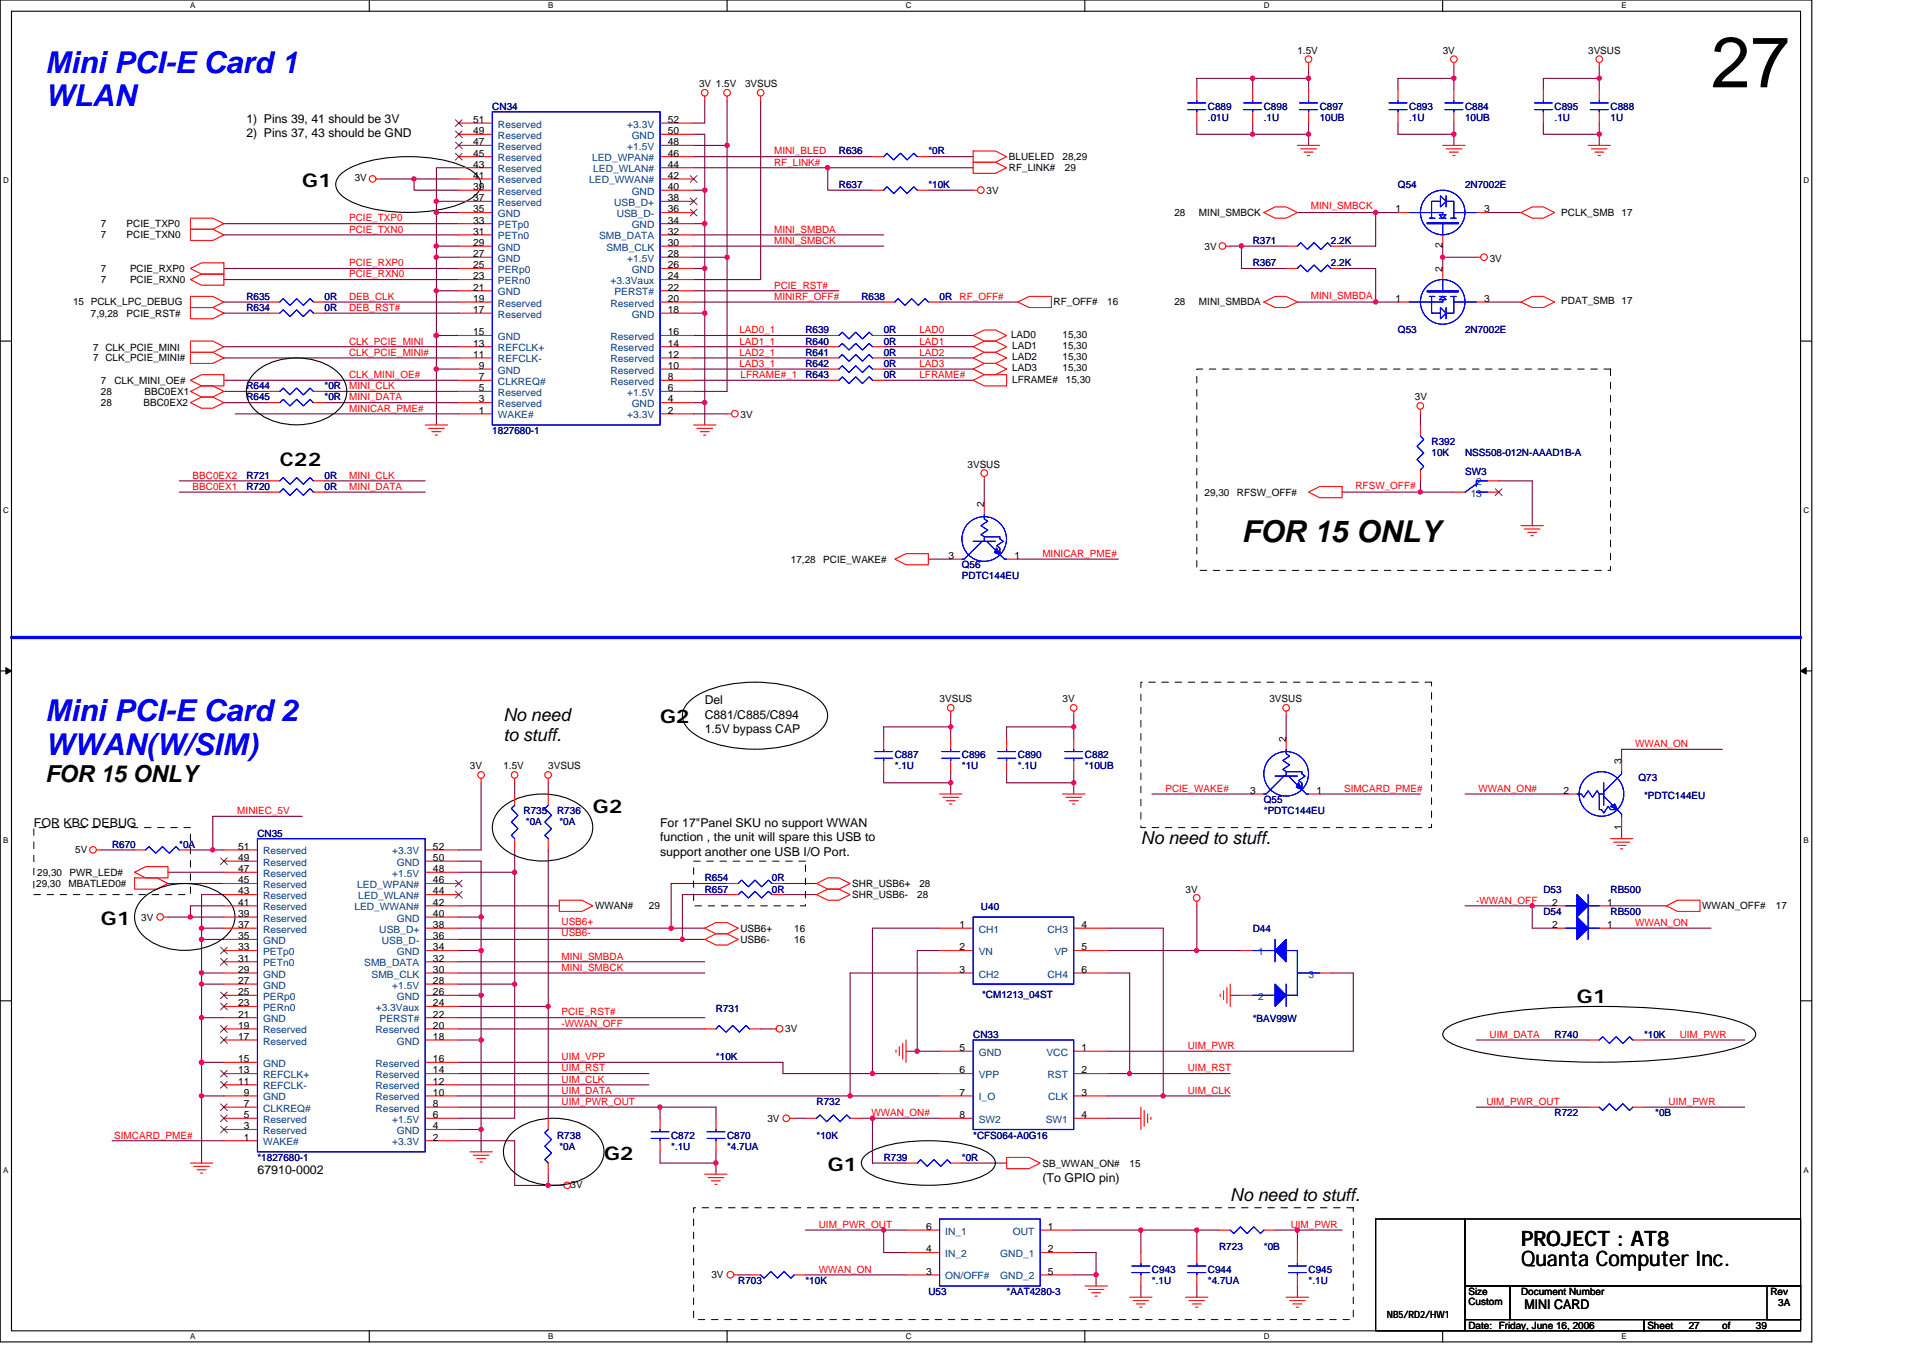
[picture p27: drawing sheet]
<svg xmlns="http://www.w3.org/2000/svg" width="297mm" height="210mm" viewBox="0 0 297 210" stroke-linecap="round" stroke-linejoin="round" font-family="sans-serif">
<defs><g id="words">
<text font-size="11" x="264.3" y="13.5">27</text>
<g font-size="4.7" fill="#00f">
<text x="7" y="11.2">Mini PCI-E Card 1</text>
<text x="7" y="16.4">WLAN</text>
<text x="7" y="111.4">Mini PCI-E Card 2</text>
<text x="7" y="116.6">WWAN(W/SIM)</text>
</g>
<text font-size="4.7" x="191.8" y="83.8">FOR 15 ONLY</text>
<text font-size="3.6" x="7" y="120.8">FOR 15 ONLY</text>
<g font-size="3.3">
<text x="234.9" y="195.5">Quanta Computer Inc.</text>
<text x="234.9" y="192.4">PROJECT : AT8</text>
</g>
<g font-size="2.9">
<text x="46.7" y="28.8">G1</text>
<text x="43.2" y="72">C22</text>
<text x="102" y="111.7">G2</text>
<text x="91.6" y="125.6">G2</text>
<text x="15.6" y="142.8">G1</text>
<text x="243.6" y="154.9">G1</text>
<text x="93.3" y="179.1">G2</text>
<text x="127.9" y="180.8">G1</text>
</g>
<g font-size="2.8">
<text x="77.8" y="111.3">No need</text>
<text x="77.8" y="114.4">to stuff.</text>
<text x="176.2" y="130.3">No need to stuff.</text>
<text x="190" y="185.6">No need to stuff.</text>
</g>
<text font-size="2.1" x="235.5" y="202.2">MINI CARD</text>
<g font-size="1.9">
<text x="38.1" y="19">1) Pins 39, 41 should be 3V</text>
<text x="38.1" y="21.1">2) Pins 37, 43 should be GND</text>
<text x="108.9" y="108.8">Del</text>
<text x="108.9" y="111">C881/C885/C894</text>
<text x="108.9" y="113.2">1.5V bypass CAP</text>
<text x="5.2" y="127.8">FOR KBC DEBUG</text>
<text x="102" y="127.8">For 17&quot;Panel SKU no support WWAN</text>
<text x="102" y="130">function , the unit will spare this USB to</text>
<text x="102" y="132.1">support another one USB I/O Port.</text>
<text x="39.8" y="181.3">67910-0002</text>
<text x="161" y="182.5">(To GPIO pin)</text>
</g>
<g font-size="1.5">
<text x="200.4" y="8.3">1.5V</text>
<text x="222.9" y="8.3">3V</text>
<text x="245.3" y="8.3">3VSUS</text>
<text x="108" y="13.5">3V 1.5V</text>
<text x="115.1" y="13.5">3VSUS</text>
<text x="73.1" y="19">51</text>
<text x="73.1" y="20.7">49</text>
<text x="73.1" y="22.4">47</text>
<text x="103.2" y="19">52</text>
<text x="103.2" y="22.4">48</text>
<text x="103.2" y="20.7">50</text>
<text x="54.8" y="28">3V</text>
<text x="73.1" y="24.2">45</text>
<text x="73.1" y="25.9">43</text>
<text x="73.1" y="27.6">41</text>
<text x="73.1" y="29.4">39</text>
<text x="103.2" y="29.4">40</text>
<text x="103.2" y="24.2">46</text>
<text x="103.2" y="27.6">42</text>
<text x="103.2" y="25.9">44</text>
<text x="152.4" y="29.9">3V</text>
<text x="155.8" y="26.5">RF_LINK#</text>
<text x="155.8" y="24.7">BLUELED</text>
<text x="164.1" y="24.7">28,29</text>
<text x="164.5" y="26.5">29</text>
<text x="15.6" y="35.1">7</text>
<text x="19.6" y="35.1">PCIE_TXP0</text>
<text x="73.1" y="31.1">37</text>
<text x="73.1" y="32.8">35</text>
<text x="73.1" y="34.5">33</text>
<text x="103.2" y="32.8">36</text>
<text x="103.2" y="34.5">34</text>
<text x="103.2" y="31.1">38</text>
<text x="181.4" y="33.4">28</text>
<text x="185.2" y="33.4">MINI_SMBCK</text>
<text x="215.6" y="32.8">1</text>
<text x="229.3" y="32.8">3</text>
<text x="241.2" y="33.4">PCLK_SMB</text>
<text x="250.5" y="33.4">17</text>
<text x="15.6" y="42">7</text>
<text x="15.6" y="36.8">7</text>
<text x="19.6" y="36.8">PCIE_TXN0</text>
<text x="20.1" y="42">PCIE_RXP0</text>
<text x="73.1" y="36.3">31</text>
<text x="73.1" y="38">29</text>
<text x="73.1" y="39.7">27</text>
<text x="73.1" y="41.4">25</text>
<text x="103.2" y="39.7">28</text>
<text x="103.2" y="36.3">32</text>
<text x="103.2" y="41.4">26</text>
<text x="103.2" y="38">30</text>
<text x="186.1" y="38.5">3V</text>
<text x="222.8" y="42" transform="rotate(-90 222.8 42)">2</text>
<text x="222.8" y="38.4" transform="rotate(-90 222.8 38.4)">2</text>
<text x="230.1" y="40.4">3V</text>
<text x="11.3" y="47.2">15 PCLK_LPC_DEBUG</text>
<text x="15.6" y="43.7">7</text>
<text x="20.1" y="43.7">PCIE_RXN0</text>
<text x="73.1" y="43.2">23</text>
<text x="73.1" y="44.9">21</text>
<text x="73.1" y="46.6">19</text>
<text x="103.2" y="44.9">22</text>
<text x="103.2" y="43.2">24</text>
<text x="103.2" y="46.6">20</text>
<text x="162.7" y="47.2">RF_OFF#</text>
<text x="171" y="47.2">16</text>
<text x="181.4" y="47.2">28</text>
<text x="185.2" y="47.2">MINI_SMBDA</text>
<text x="215.6" y="46.6">1</text>
<text x="229.3" y="46.6">3</text>
<text x="241.2" y="47">PDAT_SMB 17</text>
<text x="14" y="48.9">7,9,28</text>
<text x="19.6" y="48.9">PCIE_RST#</text>
<text x="73.1" y="48.3">17</text>
<text x="73.1" y="51.8">15</text>
<text x="73.1" y="53.5">13</text>
<text x="103.2" y="48.3">18</text>
<text x="103.2" y="51.8">16</text>
<text x="103.2" y="53.5">14</text>
<text x="156.2" y="52.2">LAD0</text>
<text x="156.4" y="53.9">LAD1</text>
<text x="164.1" y="52.2">15,30</text>
<text x="164.1" y="53.9">15,30</text>
<text x="14.4" y="55.8">7 CLK_PCIE_MINI#</text>
<text x="14.4" y="54.3">7 CLK_PCIE_MINI</text>
<text x="15.6" y="59.3">7</text>
<text x="17.7" y="59.3">CLK_MINI_OE#</text>
<text x="73.1" y="55.3">11</text>
<text x="74" y="57">9</text>
<text x="74" y="58.7">7</text>
<text x="103.2" y="55.3">12</text>
<text x="103.2" y="57">10</text>
<text x="103.2" y="58.7">8</text>
<text x="156.4" y="55.6">LAD2</text>
<text x="156.4" y="59.1">LFRAME#</text>
<text x="156.4" y="57.4">LAD3</text>
<text x="164.1" y="55.6">15,30</text>
<text x="164.1" y="57.4">15,30</text>
<text x="164.7" y="59.1">15,30</text>
<text x="15.6" y="61">28</text>
<text x="15.6" y="62.7">28</text>
<text x="22.2" y="62.7">BBC0EX2</text>
<text x="22.3" y="61">BBC0EX1</text>
<text x="74" y="60.4">5</text>
<text x="74" y="62.2">3</text>
<text x="74" y="63.9">1</text>
<text x="103.2" y="60.4">6</text>
<text x="103.2" y="63.9">2</text>
<text x="103.2" y="62.2">4</text>
<text x="114.4" y="64.6">3V</text>
<text x="218.5" y="61.8">3V</text>
<text x="149.5" y="72.2">3VSUS</text>
<text x="186.1" y="76.5">29,30</text>
<text x="191.1" y="76.5">RFSW_OFF#</text>
<text x="152" y="78.3" transform="rotate(-90 152 78.3)">2</text>
<text x="122.2" y="86.9">17,28</text>
<text x="127.2" y="86.9">PCIE_WAKE#</text>
<text x="146.5" y="86.3">3</text>
<text x="156.7" y="86.3">1</text>
<text x="145.1" y="108.5">3VSUS</text>
<text x="164.1" y="108.5">3V</text>
<text x="196.1" y="108.5">3VSUS</text>
<text x="72.6" y="118.9">3V</text>
<text x="77.8" y="118.9">1.5V</text>
<text x="84.7" y="118.9">3VSUS</text>
<text x="198.6" y="114.5" transform="rotate(-90 198.6 114.5)">2</text>
<text x="250.5" y="118" transform="rotate(-90 250.5 118)">3</text>
<text x="193.1" y="122.6">3</text>
<text x="203.3" y="122.6">1</text>
<text x="241.5" y="122.6">2</text>
<text x="11.6" y="131.8">5V</text>
<text x="36.8" y="131.3">51</text>
<text x="66.9" y="131.3">52</text>
<text x="250.5" y="128.2" transform="rotate(-90 250.5 128.2)">1</text>
<text x="5.6" y="137">29,30</text>
<text x="5.8" y="135.3">29,30</text>
<text x="10.6" y="137">MBATLED0#</text>
<text x="10.7" y="135.3">PWR_LED#</text>
<text x="36.8" y="133">49</text>
<text x="36.8" y="134.7">47</text>
<text x="36.8" y="136.4">45</text>
<text x="66.9" y="134.7">48</text>
<text x="66.9" y="133">50</text>
<text x="66.9" y="136.4">46</text>
<text x="131.7" y="137">SHR_USB6+</text>
<text x="142" y="137">28</text>
<text x="183.1" y="137.9">3V</text>
<text x="21.8" y="142.2">3V</text>
<text x="36.8" y="138.2">43</text>
<text x="36.8" y="139.9">41</text>
<text x="36.8" y="141.6">39</text>
<text x="36.8" y="143.3">37</text>
<text x="66.9" y="141.6">40</text>
<text x="66.9" y="139.9">42</text>
<text x="66.9" y="143.3">38</text>
<text x="66.9" y="138.2">44</text>
<text x="91.9" y="140.4">WWAN#</text>
<text x="100.2" y="140.4">29</text>
<text x="114.4" y="143.9">USB6+</text>
<text x="122.7" y="143.9">16</text>
<text x="131.7" y="138.7">SHR_USB6-</text>
<text x="141.7" y="138.7">28</text>
<text x="148.2" y="143.3">1</text>
<text x="167.1" y="143.3">4</text>
<text x="239.8" y="143.3">2</text>
<text x="239.8" y="139.9">2</text>
<text x="248.2" y="143.3">1</text>
<text x="248.2" y="139.9">1</text>
<text x="262.9" y="140.4">WWAN_OFF#</text>
<text x="274.3" y="140.4">17</text>
<text x="36.8" y="145.1">35</text>
<text x="36.8" y="146.8">33</text>
<text x="36.8" y="148.5">31</text>
<text x="66.9" y="145.1">36</text>
<text x="66.9" y="146.8">34</text>
<text x="66.9" y="148.5">32</text>
<text x="114.4" y="145.6">USB6-</text>
<text x="122.7" y="145.6">16</text>
<text x="148.2" y="146.8">2</text>
<text x="167.1" y="146.8">5</text>
<text x="36.8" y="150.3">29</text>
<text x="36.8" y="152">27</text>
<text x="36.8" y="153.7">25</text>
<text x="36.8" y="155.4">23</text>
<text x="66.9" y="152">28</text>
<text x="66.9" y="153.7">26</text>
<text x="66.9" y="155.4">24</text>
<text x="66.9" y="150.3">30</text>
<text x="148.2" y="150.3">3</text>
<text x="167.1" y="150.3">6</text>
<text x="36.8" y="157.2">21</text>
<text x="36.8" y="158.9">19</text>
<text x="36.8" y="160.6">17</text>
<text x="66.9" y="157.2">22</text>
<text x="66.9" y="160.6">18</text>
<text x="66.9" y="158.9">20</text>
<text x="121.3" y="159.4">3V</text>
<text x="36.8" y="164.1">15</text>
<text x="36.8" y="165.8">13</text>
<text x="36.8" y="167.5">11</text>
<text x="66.9" y="164.1">16</text>
<text x="66.9" y="165.8">14</text>
<text x="66.9" y="167.5">12</text>
<text x="148.2" y="162.3">5</text>
<text x="148.2" y="165.8">6</text>
<text x="167.1" y="162.3">1</text>
<text x="167.1" y="165.8">2</text>
<text x="37.7" y="169.2">9</text>
<text x="37.7" y="171">7</text>
<text x="37.7" y="172.7">5</text>
<text x="66.9" y="172.7">6</text>
<text x="66.9" y="169.2">10</text>
<text x="66.9" y="171">8</text>
<text x="118.5" y="173.3">3V</text>
<text x="148.2" y="169.2">7</text>
<text x="148.2" y="172.7">8</text>
<text x="167.1" y="172.7">4</text>
<text x="167.1" y="169.2">3</text>
<text x="37.7" y="174.4">3</text>
<text x="37.7" y="176.2">1</text>
<text x="66.9" y="176.2">2</text>
<text x="66.9" y="174.4">4</text>
<text x="88.1" y="183.5">3V</text>
<text x="161" y="180.2">SB_WWAN_ON#</text>
<text x="174.5" y="180.2">15</text>
<text x="143" y="190">6</text>
<text x="161.9" y="190">1</text>
<text x="109.9" y="197.4">3V</text>
<text x="143" y="196.9">3</text>
<text x="143" y="193.4">4</text>
<text x="161.9" y="193.4">2</text>
<text x="161.9" y="196.9">5</text>
<text x="214.2" y="203.6">NB5/RD2/HW1</text>
<text x="226.8" y="200">Size</text>
<text x="226.8" y="201.6">Custom</text>
<text x="234.9" y="200">Document Number</text>
<text x="273.5" y="200">Rev</text>
<text x="274.7" y="201.8">3A</text>
<text x="226.8" y="205.2">Date: Friday, June 16, 2006</text>
<text x="254.5" y="205.2">Sheet</text>
<text x="260.9" y="205.2">27</text>
<text x="266" y="205.2">of</text>
<text x="271.2" y="205.2">39</text>
</g>
<g font-size="1.5" fill="#000080">
<text x="76" y="17">CN34</text>
<text x="186.6" y="17">C889</text>
<text x="195.2" y="17">C898</text>
<text x="203.9" y="17">C897</text>
<text x="217.7" y="17">C893</text>
<text x="226.3" y="17">C884</text>
<text x="240.1" y="17">C895</text>
<text x="248.8" y="17">C888</text>
<text x="129.6" y="23.9">R636</text>
<text x="143.4" y="23.9">*0R</text>
<text x="186.6" y="18.7">.01U</text>
<text x="195.2" y="18.7">.1U</text>
<text x="203.9" y="18.7">10UB</text>
<text x="217.7" y="18.7">.1U</text>
<text x="226.3" y="18.7">10UB</text>
<text x="240.1" y="18.7">.1U</text>
<text x="248.8" y="18.7">1U</text>
<text x="129.6" y="29">R637</text>
<text x="143.4" y="29">*10K</text>
<text x="215.9" y="29">Q54</text>
<text x="226.3" y="29">2N7002E</text>
<text x="193.5" y="37.7">R371</text>
<text x="193.5" y="41.1">R367</text>
<text x="205.6" y="37.7">2.2K</text>
<text x="205.6" y="41.1">2.2K</text>
<text x="38.1" y="46.3">R635</text>
<text x="50.1" y="46.3">0R</text>
<text x="133.1" y="46.3">R638</text>
<text x="145.1" y="46.3">0R</text>
<text x="38.1" y="48">R634</text>
<text x="50.1" y="48">0R</text>
<text x="124.4" y="53.2">R640</text>
<text x="124.4" y="51.5">R639</text>
<text x="136.5" y="53.2">0R</text>
<text x="136.5" y="51.5">0R</text>
<text x="215.9" y="51.5">Q53</text>
<text x="226.3" y="51.5">2N7002E</text>
<text x="124.4" y="54.9">R641</text>
<text x="124.4" y="58.4">R643</text>
<text x="124.4" y="56.7">R642</text>
<text x="136.5" y="54.9">0R</text>
<text x="136.5" y="58.4">0R</text>
<text x="136.5" y="56.7">0R</text>
<text x="38.1" y="61.8">R645</text>
<text x="38.1" y="60.1">R644</text>
<text x="50.1" y="61.8">*0R</text>
<text x="50.1" y="60.1">*0R</text>
<text x="76" y="67">1827680-1</text>
<text x="221.1" y="68.8">R392</text>
<text x="221.1" y="70.5">10K</text>
<text x="226.3" y="70.5">NSS508-012N-AAAD1B-A</text>
<text x="38.1" y="75.7">R720</text>
<text x="38.1" y="74">R721</text>
<text x="50.1" y="75.7">0R</text>
<text x="50.1" y="74">0R</text>
<text x="226.3" y="73.4">SW3</text>
<text x="148.6" y="87.8">Q56</text>
<text x="148.6" y="89.5">PDTC144EU</text>
<text x="138.2" y="117.1">C887</text>
<text x="138.2" y="118.9">*.1U</text>
<text x="148.6" y="117.1">C896</text>
<text x="148.6" y="118.9">*1U</text>
<text x="157.2" y="117.1">C890</text>
<text x="157.2" y="118.9">*.1U</text>
<text x="167.6" y="117.1">C882</text>
<text x="167.6" y="118.9">*10UB</text>
<text x="80.9" y="125.8">R735</text>
<text x="86.1" y="125.8">R736</text>
<text x="195.2" y="124">Q55</text>
<text x="195.2" y="125.8">*PDTC144EU</text>
<text x="253.1" y="120.6">Q73</text>
<text x="254" y="123.3">*PDTC144EU</text>
<text x="17.3" y="130.9">R670</text>
<text x="27.7" y="130.9">*0A</text>
<text x="39.8" y="129.2">CN35</text>
<text x="81.2" y="127.5">*0A</text>
<text x="86.4" y="127.5">*0A</text>
<text x="108.9" y="137.9">R657</text>
<text x="108.9" y="136.1">R654</text>
<text x="119.2" y="137.9">0R</text>
<text x="119.2" y="136.1">0R</text>
<text x="238.4" y="137.9">D53</text>
<text x="248.8" y="137.9">RB500</text>
<text x="151.5" y="140.6">U40</text>
<text x="193.5" y="143.9">D44</text>
<text x="238.4" y="141.3">D54</text>
<text x="248.8" y="141.3">RB500</text>
<text x="151.7" y="154.1">*CM1213_04ST</text>
<text x="110.6" y="156.3">R731</text>
<text x="150.3" y="160.3">CN33</text>
<text x="193.5" y="157.9">*BAV99W</text>
<text x="240.1" y="160.3">R740</text>
<text x="254" y="160.3">*10K</text>
<text x="110.6" y="163.8">*10K</text>
<text x="126.1" y="170.7">R732</text>
<text x="240.1" y="172.4">R722</text>
<text x="255.7" y="172.4">*0B</text>
<text x="39.8" y="179.3">*1827680-1</text>
<text x="86.1" y="175.9">R738</text>
<text x="86.4" y="177.6">*0A</text>
<text x="103.7" y="175.9">C872</text>
<text x="103.7" y="177.6">*.1U</text>
<text x="112.3" y="175.9">C870</text>
<text x="112.3" y="177.6">*4.7UA</text>
<text x="126.1" y="175.9">*10K</text>
<text x="136.5" y="179.3">R739</text>
<text x="148.6" y="179.3">*0R</text>
<text x="150.3" y="175.9">*CFS064-A0G16</text>
<text x="177.9" y="196.6">C943</text>
<text x="186.6" y="196.6">C944</text>
<text x="188.3" y="193.1">R723</text>
<text x="195.2" y="193.1">*0B</text>
<text x="202.1" y="196.6">C945</text>
<text x="114" y="198.3">R703</text>
<text x="124.4" y="198.3">*10K</text>
<text x="143.4" y="200">U53</text>
<text x="155.5" y="200">*AAT4280-3</text>
<text x="177.9" y="198.3">*.1U</text>
<text x="186.6" y="198.3">*4.7UA</text>
<text x="202.1" y="198.3">*.1U</text>
</g>
<g font-size="1.5" fill="#004080">
<text x="76.9" y="19.7">Reserved</text>
<text x="76.9" y="21.4">Reserved</text>
<text x="76.9" y="23.2">Reserved</text>
<text x="96.9" y="19.7">+3.3V</text>
<text x="96.9" y="23.2">+1.5V</text>
<text x="97.6" y="21.4">GND</text>
<text x="76.9" y="24.9">Reserved</text>
<text x="76.9" y="26.6">Reserved</text>
<text x="76.9" y="28.3">Reserved</text>
<text x="91" y="28.3">LED_WWAN#</text>
<text x="91.5" y="24.9">LED_WPAN#</text>
<text x="91.6" y="26.6">LED_WLAN#</text>
<text x="76.9" y="30.1">Reserved</text>
<text x="76.9" y="31.8">Reserved</text>
<text x="76.9" y="33.5">GND</text>
<text x="76.9" y="35.2">PETp0</text>
<text x="94.9" y="31.8">USB_D+</text>
<text x="95.3" y="33.5">USB_D-</text>
<text x="97.6" y="30.1">GND</text>
<text x="97.6" y="35.2">GND</text>
<text x="76.9" y="37">PETn0</text>
<text x="76.9" y="38.7">GND</text>
<text x="76.9" y="40.4">GND</text>
<text x="92.5" y="37">SMB_DATA</text>
<text x="93.7" y="38.7">SMB_CLK</text>
<text x="96.9" y="40.4">+1.5V</text>
<text x="76.9" y="42.2">PERp0</text>
<text x="76.9" y="43.9">PERn0</text>
<text x="76.9" y="45.6">GND</text>
<text x="76.9" y="47.3">Reserved</text>
<text x="94.3" y="47.3">Reserved</text>
<text x="94.3" y="43.9">+3.3Vaux</text>
<text x="94.9" y="45.6">PERST#</text>
<text x="97.6" y="42.2">GND</text>
<text x="76.9" y="49.1">Reserved</text>
<text x="76.9" y="52.5">GND</text>
<text x="94.3" y="52.5">Reserved</text>
<text x="97.6" y="49.1">GND</text>
<text x="76.9" y="54.3">REFCLK+</text>
<text x="76.9" y="56">REFCLK-</text>
<text x="76.9" y="57.7">GND</text>
<text x="76.9" y="59.4">CLKREQ#</text>
<text x="94.3" y="54.3">Reserved</text>
<text x="94.3" y="56">Reserved</text>
<text x="94.3" y="57.7">Reserved</text>
<text x="94.3" y="59.4">Reserved</text>
<text x="76.9" y="61.2">Reserved</text>
<text x="76.9" y="62.9">Reserved</text>
<text x="76.9" y="64.6">WAKE#</text>
<text x="96.9" y="61.2">+1.5V</text>
<text x="96.9" y="64.6">+3.3V</text>
<text x="97.6" y="62.9">GND</text>
<text x="227.2" y="76.7">13</text>
<text x="228" y="75">2</text>
<text x="40.6" y="132">Reserved</text>
<text x="60.6" y="132">+3.3V</text>
<text x="40.6" y="133.7">Reserved</text>
<text x="40.6" y="135.4">Reserved</text>
<text x="40.6" y="137.2">Reserved</text>
<text x="55.2" y="137.2">LED_WPAN#</text>
<text x="60.6" y="135.4">+1.5V</text>
<text x="61.3" y="133.7">GND</text>
<text x="40.6" y="138.9">Reserved</text>
<text x="40.6" y="140.6">Reserved</text>
<text x="40.6" y="142.3">Reserved</text>
<text x="54.7" y="140.6">LED_WWAN#</text>
<text x="55.3" y="138.9">LED_WLAN#</text>
<text x="61.3" y="142.3">GND</text>
<text x="40.6" y="144.1">Reserved</text>
<text x="40.6" y="145.8">GND</text>
<text x="40.6" y="147.5">PETp0</text>
<text x="40.6" y="149.2">PETn0</text>
<text x="56.3" y="149.2">SMB_DATA</text>
<text x="58.6" y="144.1">USB_D+</text>
<text x="59" y="145.8">USB_D-</text>
<text x="61.3" y="147.5">GND</text>
<text x="151.2" y="144.1">CH1</text>
<text x="151.2" y="147.5">VN</text>
<text x="161.8" y="144.1">CH3</text>
<text x="162.9" y="147.5">VP</text>
<text x="194.4" y="147.5">1</text>
<text x="40.6" y="151">GND</text>
<text x="40.6" y="152.7">GND</text>
<text x="40.6" y="154.4">PERp0</text>
<text x="57.4" y="151">SMB_CLK</text>
<text x="60.6" y="152.7">+1.5V</text>
<text x="61.3" y="154.4">GND</text>
<text x="151.2" y="151">CH2</text>
<text x="161.8" y="151">CH4</text>
<text x="194.4" y="154.4">2</text>
<text x="202.1" y="151">3</text>
<text x="40.6" y="156.1">PERn0</text>
<text x="40.6" y="157.9">GND</text>
<text x="40.6" y="159.6">Reserved</text>
<text x="40.6" y="161.3">Reserved</text>
<text x="58" y="159.6">Reserved</text>
<text x="58" y="156.1">+3.3Vaux</text>
<text x="58.6" y="157.9">PERST#</text>
<text x="61.3" y="161.3">GND</text>
<text x="40.6" y="164.8">GND</text>
<text x="40.6" y="166.5">REFCLK+</text>
<text x="58" y="164.8">Reserved</text>
<text x="58" y="166.5">Reserved</text>
<text x="151.2" y="163.1">GND</text>
<text x="151.2" y="166.5">VPP</text>
<text x="161.6" y="163.1">VCC</text>
<text x="161.8" y="166.5">RST</text>
<text x="40.6" y="168.3">REFCLK-</text>
<text x="40.6" y="170">GND</text>
<text x="40.6" y="171.7">CLKREQ#</text>
<text x="40.6" y="173.4">Reserved</text>
<text x="58" y="168.3">Reserved</text>
<text x="58" y="170">Reserved</text>
<text x="58" y="171.7">Reserved</text>
<text x="60.6" y="173.4">+1.5V</text>
<text x="151.2" y="170">I_O</text>
<text x="151.2" y="173.4">SW2</text>
<text x="161.5" y="173.4">SW1</text>
<text x="161.9" y="170">CLK</text>
<text x="40.6" y="175.2">Reserved</text>
<text x="40.6" y="176.9">WAKE#</text>
<text x="60.6" y="176.9">+3.3V</text>
<text x="61.3" y="175.2">GND</text>
<text x="146" y="190.7">IN_1</text>
<text x="156.5" y="190.7">OUT</text>
<text x="146" y="197.6">ON/OFF#</text>
<text x="146" y="194.2">IN_2</text>
<text x="154.5" y="194.2">GND_1</text>
<text x="154.5" y="197.6">GND_2</text>
</g>
<g font-size="1.5" fill="#f00">
<text x="119.6" y="23.9">MINI_BLED</text>
<text x="119.6" y="25.6">RF_LINK#</text>
<text x="53.9" y="35.9">PCIE_TXN0</text>
<text x="53.9" y="34.2">PCIE_TXP0</text>
<text x="119.6" y="35.9">MINI_SMBDA</text>
<text x="202.5" y="32.3">MINI_SMBCK</text>
<text x="53.9" y="41.1">PCIE_RXP0</text>
<text x="119.6" y="37.7">MINI_SMBCK</text>
<text x="53.9" y="42.8">PCIE_RXN0</text>
<text x="53.9" y="46.3">DEB_CLK</text>
<text x="119.6" y="46.3">MINIRF_OFF#</text>
<text x="119.6" y="44.6">PCIE_RST#</text>
<text x="148.2" y="46.3">RF_OFF#</text>
<text x="202.5" y="46.1">MINI_SMBDA</text>
<text x="53.9" y="53.2">CLK_PCIE_MINI</text>
<text x="53.9" y="48">DEB_RST#</text>
<text x="114.2" y="51.5">LAD0_1</text>
<text x="114.2" y="53.2">LAD1_1</text>
<text x="142" y="53.2">LAD1</text>
<text x="142" y="51.5">LAD0</text>
<text x="53.9" y="54.9">CLK_PCIE_MINI#</text>
<text x="53.9" y="58.4">CLK_MINI_OE#</text>
<text x="114.2" y="56.7">LAD3_1</text>
<text x="114.2" y="54.9">LAD2_1</text>
<text x="114.4" y="58.4">LFRAME#_1</text>
<text x="142" y="54.9">LAD2</text>
<text x="142" y="58.4">LFRAME#</text>
<text x="142" y="56.7">LAD3</text>
<text x="53.9" y="61.8">MINI_DATA</text>
<text x="53.9" y="60.1">MINI_CLK</text>
<text x="53.9" y="63.6">MINICAR_PME#</text>
<text x="29.8" y="73.9">BBC0EX2</text>
<text x="29.8" y="75.7">BBC0EX1</text>
<text x="53.9" y="73.9">MINI_CLK</text>
<text x="53.9" y="75.7">MINI_DATA</text>
<text x="209.4" y="75.5">RFSW_OFF#</text>
<text x="161" y="86">MINICAR_PME#</text>
<text x="252.6" y="115.4">WWAN_ON</text>
<text x="36.7" y="125.8">MINIEC_5V</text>
<text x="180" y="122.3">PCIE_WAKE#</text>
<text x="207.6" y="122.3">SIMCARD_PME#</text>
<text x="228.4" y="122.3">WWAN_ON#</text>
<text x="86.7" y="142.9">USB6+</text>
<text x="228" y="139.6">-WWAN_OFF</text>
<text x="252.6" y="143">WWAN_ON</text>
<text x="86.7" y="149.9">MINI_SMBCK</text>
<text x="86.7" y="148.2">MINI_SMBDA</text>
<text x="86.7" y="144.6">USB6-</text>
<text x="86.7" y="158.6">-WWAN_OFF</text>
<text x="86.7" y="156.8">PCIE_RST#</text>
<text x="230.1" y="160.3">UIM_DATA</text>
<text x="259.5" y="160.3">UIM_PWR</text>
<text x="86.7" y="167.2">UIM_CLK</text>
<text x="86.7" y="165.5">UIM_RST</text>
<text x="86.7" y="163.7">UIM_VPP</text>
<text x="183.5" y="165.5">UIM_RST</text>
<text x="183.5" y="162">UIM_PWR</text>
<text x="86.7" y="168.9">UIM_DATA</text>
<text x="86.7" y="170.7">UIM_PWR_OUT</text>
<text x="134.6" y="172.4">WWAN_ON#</text>
<text x="183.5" y="168.9">UIM_CLK</text>
<text x="229.6" y="170.7">UIM_PWR_OUT</text>
<text x="257.7" y="170.7">UIM_PWR</text>
<text x="17.6" y="175.9">SIMCARD_PME#</text>
<text x="126.5" y="189.7">UIM_PWR_OUT</text>
<text x="199.4" y="189.7">UIM_PWR</text>
<text x="126.5" y="196.6">WWAN_ON</text>
</g>
<g font-size="1.2">
<text x="29.4" y="1.3">A</text>
<text x="84.7" y="1.3">B</text>
<text x="139.9" y="1.3">C</text>
<text x="195.2" y="1.3">D</text>
<text x="250.5" y="1.3">E</text>
<text x=".5" y="28.3">D</text>
<text x="278.6" y="28.3">D</text>
<text x=".5" y="79.2">C</text>
<text x="278.6" y="79.2">C</text>
<text x=".5" y="130.2">B</text>
<text x="278.6" y="130.2">B</text>
<text x=".5" y="181.1">A</text>
<text x="278.6" y="181.1">A</text>
<text x="29.4" y="206.8">A</text>
<text x="84.7" y="206.8">B</text>
<text x="139.9" y="206.8">C</text>
<text x="195.2" y="206.8">D</text>
<text x="250.5" y="206.8">E</text>
</g>
</g></defs>
<path d="M0 0h279.9v207.3h-279.9zM1.8 1.7h276.3v203.8h-276.3z" fill="none" stroke="#000" stroke-width=".17"/>
<g fill="#fff">
<path d="M29.4 .2h.8v1.4h-.8z"/>
<path d="M29.4 205.7h.8v1.4h-.8z"/>
</g>
<path d="M57 0v1.7M57 205.5v1.8" fill="none" stroke="#000" stroke-width=".17"/>
<g fill="#fff">
<path d="M84.7 .2h.7v1.4h-.7z"/>
<path d="M84.7 205.7h.7v1.4h-.7z"/>
</g>
<path d="M112.3 0v1.7M112.3 205.5v1.8" fill="none" stroke="#000" stroke-width=".17"/>
<g fill="#fff">
<path d="M139.9 .2h.9v1.4h-.9z"/>
<path d="M139.9 205.7h.9v1.4h-.9z"/>
</g>
<path d="M167.6 0v1.7M167.6 205.5v1.8" fill="none" stroke="#000" stroke-width=".17"/>
<g fill="#fff">
<path d="M195.2 .2h.8v1.4h-.8z"/>
<path d="M195.2 205.7h.8v1.4h-.8z"/>
</g>
<path d="M222.8 0v1.7M222.8 205.5v1.8" fill="none" stroke="#000" stroke-width=".17"/>
<g fill="#fff">
<path d="M250.5 .2h.7v1.4h-.7z"/>
<path d="M250.5 205.7h.7v1.4h-.7z"/>
<path d="M.5 27.2h.8v1.4h-.8z"/>
<path d="M278.6 27.2h.8v1.4h-.8z"/>
<path d="M.5 78.1h.8v1.4h-.8z"/>
<path d="M278.6 78.1h.8v1.4h-.8z"/>
</g>
<path d="M0 52.7h1.8M278.1 52.7h1.8" fill="none" stroke="#000" stroke-width=".17"/>
<g fill="#fff">
<path d="M.5 129.1h.8v1.4h-.8z"/>
<path d="M278.6 129.1h.8v1.4h-.8z"/>
</g>
<path d="M0 103.6h1.8M278.1 103.6h1.8" fill="none" stroke="#000" stroke-width=".17"/>
<path d="M.9 103.1l.9 .5-.9 .5zM278.1 103.6l.9-.5v1z" fill="#000" stroke="#000" stroke-width=".15"/>
<g fill="#fff">
<path d="M.5 180h.8v1.4h-.8z"/>
<path d="M278.6 180h.8v1.4h-.8z"/>
</g>
<g fill="none" stroke="#000" stroke-width=".17">
<path d="M52.7 26.8a12.2 12.2 0 0 1 6-2.3 24.3 24.3 0 0 1 13.2 1.4 3.6 3.6 0 0 1 2.4 2.6 2.8 2.8 0 0 1-1.5 2.2 19 19 0 0 1-9.7 2.1 19 19 0 0 1-9.7-2.1 2.53 2.53 0 0 1-1.4-2.8l.3-.6zM39.3 57.6a10.2 10.2 0 0 1 10.7-1.5 5.2 5.2 0 0 1 3.6 4.4 4.7 4.7 0 0 1-2.7 3.8 10.6 10.6 0 0 1-10.9-.5 3.9 3.9 0 0 1-.7-6.2zM106.3 108.5a11.2 11.2 0 0 1 6-2.7 21.9 21.9 0 0 1 12.3 1.1 5.7 5.7 0 0 1 3.1 2.9 3 3 0 0 1-1.4 3.3 16.5 16.5 0 0 1-9.7 2.6 16.5 16.5 0 0 1-9.7-2.6 2.93 2.93 0 0 1-.6-4.6zM22 138.8a10.2 10.2 0 0 1 10.8-1.5 5.2 5.2 0 0 1 3.5 4.3 4.7 4.7 0 0 1-2.7 3.9 10.6 10.6 0 0 1-10.9-.5 3.9 3.9 0 0 1-.7-6.2zM77.3 125a10.2 10.2 0 0 1 10.7-1.5 5.2 5.2 0 0 1 3.6 4.3 4.7 4.7 0 0 1-2.7 3.9 10.6 10.6 0 0 1-11-.5 3.9 3.9 0 0 1-.6-6.2zM0 154.6h1.8M223.4 158.9a15.9 15.9 0 0 1 6.5-2.2 116.6 116.6 0 0 1 34.2 0 15.9 15.9 0 0 1 6.6 2.2 1.01 1.01 0 0 1 0 1.7 16 16 0 0 1-6.6 2.2 115.6 115.6 0 0 1-34.2 0 15.9 15.9 0 0 1-6.5-2.2 1.01 1.01 0 0 1 0-1.7zM278.1 154.6h1.8M79 175.1a10.3 10.3 0 0 1 10.8-1.5 5.2 5.2 0 0 1 3.5 4.3 4.7 4.7 0 0 1-2.7 3.9 10.7 10.7 0 0 1-10.9-.5 3.9 3.9 0 0 1-.7-6.2zM133.5 178.6a10.1 10.1 0 0 1 5.5-2.1 27.2 27.2 0 0 1 12.2 .9 4.2 4.2 0 0 1 2.4 1.7 1.6 1.6 0 0 1-.8 2 14.3 14.3 0 0 1-6.4 1.8 25.7 25.7 0 0 1-10.8-1 4.2 4.2 0 0 1-2.4-1.8l-.1-.5 .1-.5zM212.5 188.3h13.8v17.2h-13.8zM226.3 198.6h6.9v5.2h-6.9z"/>
<path d="M226.3 188.3h51.8v10.3h-51.8zM233.2 198.6h44.9v5.2h-44.9zM272.9 198.6h5.2v5.2h-5.2zM226.3 203.8h27.7v1.7h-27.7zM254 203.8h24.1v1.7h-24.1z"/>
</g>
<g fill="none" stroke="#800040" stroke-width=".17">
<path d="M108.9 15.6v3.4h-1.8M112.3 15.6v44.9h-5.2M117.5 15.6v27.6h-10.4M184.9 19v1.7h17.2M193.5 12.1v1.7M193.5 19v1.7M202.1 12.1h-17.2v1.7M202.1 10.4v3.4M202.1 19v3.5M215.9 19v1.7h8.7M224.6 12.1h-8.7v1.7M224.6 10.4v3.4"/>
<path d="M224.6 19v3.5M238.4 19v1.7h8.6M247 12.1h-8.6v1.7M247 10.4v3.4M247 19v3.5M34.6 36.3h36.3M34.6 34.5h36.3M58.8 27.6h5.2M67.4 38h3.5M67.4 39.7h3.5M67.4 32.8h3.5M67.4 32.8v32.8"/>
<path d="M70.9 31.1h-3.5v1.7M70.9 25.9h-3.5v5.2M70.9 27.6h-6.9v1.8h6.9M107.1 38h29.4M107.1 36.3h29.4M107.1 34.5h1.8M107.1 25.9h43.2M107.1 39.7h5.2M107.1 29.4h1.8M107.1 22.5h5.2M107.1 24.2h27.7M107.1 20.7h1.8v44.9"/>
<path d="M127.9 25.9v3.5h6.9M143.4 29.4h6.9M143.4 24.2h6.9M190 38h8.7M191.8 38v3.5h6.9M200.4 32.8h15.5M212.5 32.8v5.2h-5.2M222.9 39.7h5.1M222.9 38v3.5M229.8 32.8h5.1M34.6 46.7h6.9M34.6 43.2h36.3"/>
<path d="M34.6 53.6h36.3M34.6 55.3h36.3M34.6 58.7h36.3M34.6 41.5h36.3M34.6 48.4h6.9M50.1 46.7h20.8M50.1 48.4h20.8M67.4 44.9h3.5M67.4 51.8h3.5M67.4 57h3.5M107.1 46.7h29.4M107.1 44.9h22.5"/>
<path d="M107.1 53.6h20.8M107.1 55.3h20.8M107.1 58.7h20.8M107.1 41.5h1.8M107.1 51.8h20.8M107.1 48.4h1.8M107.1 57h20.8M136.5 53.6h13.8M136.5 55.3h13.8M136.5 58.7h13.8M136.5 51.8h13.8M136.5 57h13.8"/>
<path d="M145.1 46.7h12.1M200.4 46.7h12.1M207.3 41.5h5.2v5.2h3.4M229.8 46.7h5.1M27.7 76h13.8M27.7 74.3h13.8M34.6 62.2h6.9M34.6 60.5h6.9M36.3 63.9h34.6M50.1 62.2h20.8M50.1 60.5h20.8M50.1 76h15.6"/>
<path d="M50.1 74.3h15.6M107.1 62.2h1.8M107.1 63.9h5.2M152 74.3v3.4M207.3 76h12.1M219.4 74.3v1.7h5.2M219.4 63.9v1.7M231.5 74.3h5.2v6.9M143.4 86.4h3.5M157.2 86.4h15.6M136.5 114v-1.7h10.4v1.7M136.5 119.2v1.7h10.4"/>
<path d="M146.9 110.6v1.7M146.9 119.2v3.4M155.5 119.2v1.7h10.4M165.9 112.3h-10.4v1.7M165.9 110.6v3.4M165.9 119.2v3.4M198.7 110.6v3.4M266 115.7h-15.5v1.8M15.6 131.3h5.2M25.9 134.7h8.7M25.9 136.5h8.7M29.4 131.3h3.5"/>
<path d="M34.6 139.9h-5.2v1.7M34.6 138.2h-3.5v41.4M46.7 126.1h-13.8v5.2h1.7M70.9 134.7h8.6M70.9 139.9h15.5M70.9 133h3.4v44.9M74.3 120.9v10.4h-3.4M79.5 120.9v1.7M79.5 131.3v41.4h-8.6M84.7 120.9v1.7M84.7 131.3v41.4M112.3 138.2h-6.9v6.9h3.5"/>
<path d="M112.3 136.5h-8.6v6.9h5.2M120.9 136.5h5.2M120.9 138.2h5.2M177.9 122.6h15.6M184.9 139.9v6.9M203.9 122.6h15.5M226.3 122.6h15.5M226.3 139.9h13.8M236.7 139.9v3.5h3.4M248.8 139.9h8.6M250.5 127.8v1.7M25.9 141.6h8.7"/>
<path d="M31.1 152h3.5M31.1 157.2h3.5M31.1 150.3h3.5M31.1 143.4h3.5M31.1 145.1h3.5M70.9 152h8.6M70.9 153.7h3.4M70.9 158.9h38M70.9 157.2h38M70.9 150.3h38M70.9 148.5h38M70.9 155.4h13.8"/>
<path d="M70.9 143.4h32.8M70.9 145.1h34.5M70.9 146.8h3.4M70.9 141.6h3.4M117.5 158.9h1.7M145.1 150.3h-13.8v19M145.1 143.4h-10.3v22.4M145.1 146.8h-3.4v15.6M171 150.3h3.5v15.5M171 143.4h8.7v25.9M171 146.8h20.8M190 153.7h1.8"/>
<path d="M205.6 150.3h3.4v12.1h-38M248.8 143.4h15.5M17.3 176.2h17.3M31.1 169.3h3.5M31.1 164.1h3.5M70.9 176.2h8.6v6.9h6.9M70.9 167.6h29.3M70.9 165.8h29.3M70.9 164.1h50v1.7h24.2M70.9 169.3h74.2M70.9 171h39.7v1.7M70.9 160.6h3.4"/>
<path d="M70.9 174.5h3.4M102 177.9v1.7h8.6M102 171v1.7M110.6 177.9v3.5M122.7 172.7h1.7M133.1 172.7h12M134.8 172.7v6.9h5.2M140 162.4h5.1M148.6 179.6h6.9M171 172.7h5.2M171 165.8h19M171 169.3h19"/>
<path d="M228 171h17.3M228 160.6h17.3M254 171h15.5M254 160.6h15.5M84.7 181.4v1.7M114 196.9h1.8M124.4 190h15.6M124.4 196.9h15.6M136.5 190v3.5h3.5M165.9 193.5h3.4v5.1M165.9 190h22.4M165.9 196.9h3.4"/>
<path d="M176.2 190v3.5M176.2 198.6v1.8M184.9 190v3.5M184.9 198.6v1.8M197 190h10.3M200.4 190v3.5M200.4 198.6v1.8"/>
</g>
<g fill="#f0f" stroke="#f0f" stroke-width=".17">
<circle cx="127.8" cy="25.9" r=".34"/>
<circle cx="224.6" cy="12.1" r=".34"/>
<circle cx="112.3" cy="22.5" r=".34"/>
<circle cx="112.3" cy="39.7" r=".34"/>
<circle cx="193.5" cy="12.1" r=".34"/>
<circle cx="202.1" cy="12.1" r=".34"/>
<circle cx="165.8" cy="112.3" r=".34"/>
<circle cx="79.5" cy="134.7" r=".34"/>
<circle cx="79.5" cy="152" r=".34"/>
<circle cx="146.9" cy="112.3" r=".34"/>
<circle cx="247" cy="12.1" r=".34"/>
<circle cx="84.7" cy="155.4" r=".34"/>
<circle cx="219.4" cy="76" r=".34"/>
<circle cx="32.9" cy="131.3" r=".33"/>
<circle cx="212.5" cy="32.8" r=".34"/>
<circle cx="212.5" cy="46.6" r=".34"/>
<circle cx="103.7" cy="143.4" r=".34"/>
<circle cx="105.4" cy="145.1" r=".34"/>
<circle cx="174.5" cy="165.8" r=".33"/>
<circle cx="131.3" cy="169.3" r=".34"/>
<circle cx="74.3" cy="174.4" r=".33"/>
<circle cx="141.7" cy="162.3" r=".34"/>
<circle cx="134.8" cy="165.8" r=".33"/>
<circle cx="108.9" cy="62.2" r=".33"/>
<circle cx="179.7" cy="169.3" r=".34"/>
<circle cx="136.5" cy="190" r=".34"/>
<circle cx="176.2" cy="190" r=".34"/>
<circle cx="236.7" cy="139.9" r=".33"/>
<circle cx="184.8" cy="146.8" r=".34"/>
<circle cx="222.8" cy="39.7" r=".34"/>
<circle cx="191.7" cy="38" r=".34"/>
<circle cx="134.8" cy="172.7" r=".34"/>
<circle cx="29.4" cy="141.6" r=".34"/>
<circle cx="84.7" cy="183.1" r=".33"/>
<circle cx="184.8" cy="190" r=".34"/>
<circle cx="165.8" cy="120.9" r=".34"/>
<circle cx="31.1" cy="164.1" r=".34"/>
<circle cx="31.1" cy="169.3" r=".34"/>
<circle cx="110.6" cy="179.6" r=".34"/>
<circle cx="67.4" cy="44.9" r=".33"/>
<circle cx="67.4" cy="38" r=".34"/>
<circle cx="67.4" cy="51.8" r=".34"/>
<circle cx="74.3" cy="153.7" r=".34"/>
<circle cx="224.6" cy="20.7" r=".34"/>
<circle cx="108.9" cy="48.4" r=".34"/>
<circle cx="247" cy="20.7" r=".34"/>
<circle cx="200.4" cy="190" r=".34"/>
<circle cx="31.1" cy="157.2" r=".33"/>
<circle cx="31.1" cy="143.4" r=".34"/>
<circle cx="67.4" cy="57" r=".34"/>
<circle cx="169.3" cy="196.9" r=".34"/>
<circle cx="108.9" cy="34.5" r=".34"/>
<circle cx="108.9" cy="29.4" r=".34"/>
<circle cx="146.9" cy="120.9" r=".34"/>
<circle cx="74.3" cy="146.8" r=".34"/>
<circle cx="31.1" cy="152" r=".34"/>
<circle cx="193.5" cy="20.7" r=".34"/>
<circle cx="101.9" cy="171" r=".34"/>
<circle cx="108.9" cy="41.4" r=".34"/>
<circle cx="31.1" cy="145.1" r=".34"/>
<circle cx="31.1" cy="150.3" r=".34"/>
<circle cx="74.3" cy="141.6" r=".34"/>
<circle cx="202.1" cy="20.7" r=".34"/>
<circle cx="67.4" cy="39.7" r=".34"/>
<circle cx="74.3" cy="160.6" r=".34"/>
<circle cx="67.4" cy="32.8" r=".34"/>
<circle cx="67.4" cy="31.1" r=".34"/>
<circle cx="63.9" cy="27.6" r=".33"/>
</g>
<g fill="none" stroke="#f00" stroke-width=".17">
<path d="M70.9 19h5.1M102 19h5.1M108.9 14.9v.7M112.3 14.9v.7M117.5 14.9v.7M184.9 13.8v1.8M184.9 17.3v1.7M193.5 13.8v1.8M193.5 17.3v1.7M202.1 9.7v.7M202.1 13.8v1.8M202.1 17.3v1.7"/>
<path d="M215.9 13.8v1.8M215.9 17.3v1.7M224.6 9.7v.7M224.6 13.8v1.8M224.6 17.3v1.7M238.4 13.8v1.8M238.4 17.3v1.7M247 9.7v.7M247 13.8v1.8M247 17.3v1.7M29.4 33.7h3.5l1.7 .8-1.7 .9h-3.5zM29.4 35.4h3.5l1.7 .9-1.7 .8h-3.5z"/>
<path d="M58.1 27.6h.7M70.9 38h5.1M70.9 29.4h5.1M70.9 24.2h5.1M70.9 32.8h5.1M70.9 20.7h5.1M70.9 22.5h5.1M70.9 25.9h5.1M70.9 27.6h5.1M70.9 31.1h5.1M70.9 34.5h5.1M70.9 36.3h5.1"/>
<path d="M70.9 39.7h5.1M102 38h5.1M102 29.4h5.1M102 24.2h5.1M102 32.8h5.1M102 20.7h5.1M102 22.5h5.1M102 25.9h5.1M102 27.6h5.1M102 31.1h5.1M102 34.5h5.1M102 36.3h5.1"/>
<path d="M102 39.7h5.1M134.8 29.4h1.7M134.8 24.2h1.7M141.7 29.4h1.7M141.7 24.2h1.7M150.3 25.1h3.5l1.7 .8-1.7 .9h-3.5zM150.3 23.3h3.5l1.7 .9-1.7 .9h-3.5zM150.3 29.4h.7M189.4 38h.6M195.2 32.8l1.8-.8h1.7l1.7 .8-1.7 .9h-1.7zM198.7 38h1.7M200.4 22.5h3.5"/>
<path d="M200.9 23h2.4M201.4 23.5h1.4M201.9 24h.4M205.6 38h1.7M215.9 32.8h1.8M222.9 22.5h3.4M222.9 36.3v1.7M223.4 23h2.4M223.9 23.5h1.4M224.4 24h.4M228 39.7h.7M228 32.8h1.8"/>
<path d="M234.9 32.8l1.8-.8h1.7l1.7 .8-1.7 .9h-1.7zM245.3 22.5h3.5M245.8 23h2.4M246.4 23.5h1.3M246.9 24h.3M29.4 43.2l1.7-.9h3.5v1.7h-3.5zM29.4 41.5l1.7-.9h3.5v1.7h-3.5zM29.4 54.4h3.5l1.7 .9-1.7 .8h-3.5zM29.4 52.7h3.5l1.7 .9-1.7 .8h-3.5zM29.4 45.8h3.5l1.7 .9-1.7 .8h-3.5zM29.4 47.5h3.5l1.7 .9-1.7 .8h-3.5zM29.4 58.7l1.7-.8h3.5v1.7h-3.5z"/>
<path d="M41.5 46.7h1.7M41.5 48.4h1.7M48.4 46.7h1.7M48.4 48.4h1.7M70.9 55.3h5.1M70.9 53.6h5.1M70.9 46.7h5.1M70.9 51.8h5.1M70.9 48.4h5.1M70.9 58.7h5.1M70.9 41.5h5.1M70.9 57h5.1"/>
<path d="M70.9 43.2h5.1M70.9 44.9h5.1M102 55.3h5.1M102 53.6h5.1M102 46.7h5.1M102 51.8h5.1M102 48.4h5.1M102 58.7h5.1M102 41.5h5.1M102 57h5.1M102 43.2h5.1M102 44.9h5.1"/>
<path d="M127.9 55.3h1.7M127.9 53.6h1.7M127.9 51.8h1.7M127.9 58.7h1.7M127.9 57h1.7M134.8 55.3h1.7M134.8 53.6h1.7M134.8 51.8h1.7M134.8 58.7h1.7M134.8 57h1.7M136.5 46.7h1.7M143.4 46.7h1.7"/>
<path d="M150.3 51.8l1.7-.8h1.8l1.7 .8-1.7 .9h-1.8zM150.3 53.6l1.7-.9h1.8l1.7 .9-1.7 .8h-1.8zM150.3 55.3l1.7-.9h1.8l1.7 .9-1.7 .8h-1.8zM150.3 58.7l1.7-.8h3.5v1.7h-3.5zM150.3 57l1.7-.9h1.8l1.7 .9-1.7 .9h-1.8zM157.2 46.7l1.8-.9h3.4v1.7h-3.4zM195.2 46.7l1.8-.9h1.7l1.7 .9-1.7 .8h-1.7zM198.7 41.5h1.7M205.6 41.5h1.7M215.9 46.7h1.8M222.9 41.5v1.7M228 46.7h1.8"/>
<path d="M234.9 46.7l1.8-.9h1.7l1.7 .9-1.7 .8h-1.7zM29.4 62.2l1.7-.9h1.8l1.7 .9-1.7 .9h-1.8zM29.4 60.5l1.7-.9h1.8l1.7 .9-1.7 .8h-1.8zM41.5 76h1.7M41.5 74.3h1.7M41.5 62.2h1.7M41.5 60.5h1.7M48.4 76h1.7M48.4 74.3h1.7M48.4 62.2h1.7M48.4 60.5h1.7M65.7 65.6h3.4"/>
<path d="M66.2 66.2h2.4M66.7 66.7h1.4M67.2 67.2h.4M70.9 62.2h5.1M70.9 60.5h5.1M70.9 63.9h5.1M102 62.2h5.1M102 60.5h5.1M102 63.9h5.1M107.1 65.6h3.5M107.7 66.2h2.4M108.2 66.7h1.4"/>
<path d="M108.7 67.2h.3M112.3 63.9h.7M152 73.6v.7M152 77.7v1.8M202.1 76l1.8-.9h3.4v1.8h-3.4zM219.4 63.2v.7M219.4 65.6v1.8M219.4 72.6v1.7M224.6 76h1.7M229.8 76h1.7M229.8 74.3h1.7M138.2 86.4l1.8-.9h3.4v1.7h-3.4z"/>
<path d="M146.9 86.4h1.7M155.5 86.4h1.7M234.9 81.2h3.5M235.5 81.7h2.4M236 82.2h1.4M236.5 82.7h.4M136.5 114v1.7M136.5 117.5v1.7M146.9 109.9v.7M146.9 114v1.7M146.9 117.5v1.7M155.5 114v1.7"/>
<path d="M155.5 117.5v1.7M165.9 109.9v.7M165.9 114v1.7M165.9 117.5v1.7M198.7 109.9v.7M198.7 114v1.7M250.5 117.5v1.7M14.9 131.3h.7M20.8 135.6h3.4l1.7 .9-1.7 .8h-3.4zM20.8 134.7l1.7-.8h3.4v1.7h-3.4zM20.8 131.3h1.7M27.7 131.3h1.7"/>
<path d="M34.6 138.2h5.2M34.6 131.3h5.2M34.6 136.5h5.2M34.6 139.9h5.2M34.6 133h5.2M34.6 134.7h5.2M65.7 138.2h5.2M65.7 131.3h5.2M65.7 136.5h5.2M65.7 139.9h5.2M65.7 133h5.2M65.7 134.7h5.2"/>
<path d="M74.3 120.2v.7M79.5 120.2v.7M79.5 122.6v1.8M79.5 129.5v1.8M84.7 120.2v.7M84.7 122.6v1.8M84.7 129.5v1.8M86.4 139h3.5l1.7 .9-1.7 .9h-3.5zM112.3 138.2h1.7M112.3 136.5h1.7M119.2 138.2h1.7M119.2 136.5h1.7"/>
<path d="M126.1 138.2l1.8-.9h1.7l1.7 .9-1.7 .8h-1.7zM126.1 136.5l1.8-.9h1.7l1.7 .9-1.7 .8h-1.7zM145.1 122.6h3.5M145.6 123.1h2.5M146.2 123.7h1.3M146.7 124.2h.3M164.1 122.6h3.5M164.7 123.1h2.4M165.2 123.7h1.4M165.7 124.2h.3M184.9 139.2v.7M193.5 122.6h1.7"/>
<path d="M202.1 122.6h1.8M240.1 139.9h1.7M241.8 122.6h1.8M247 139.9h1.8M248.8 129.5h3.4M249.3 130.1h2.4M249.8 130.6h1.4M250.3 131.1h.4M250.5 126.1v1.7M257.4 139.9l1.7-.9h3.5v1.8h-3.5zM25.3 141.6h.6M34.6 143.4h5.2"/>
<path d="M34.6 146.8h5.2M34.6 150.3h5.2M34.6 158.9h5.2M34.6 153.7h5.2M34.6 141.6h5.2M34.6 145.1h5.2M34.6 148.5h5.2M34.6 152h5.2M34.6 155.4h5.2M34.6 157.2h5.2M65.7 143.4h5.2M65.7 146.8h5.2"/>
<path d="M65.7 150.3h5.2M65.7 158.9h5.2M65.7 153.7h5.2M65.7 141.6h5.2M65.7 145.1h5.2M65.7 148.5h5.2M65.7 152h5.2M65.7 155.4h5.2M65.7 157.2h5.2M108.9 143.4l1.7-.9h1.7l1.7 .9-1.7 .8h-1.7zM108.9 145.1l1.7-.9h1.7l1.7 .9-1.7 .9h-1.7zM108.9 158.9h1.7"/>
<path d="M115.8 158.9h1.7M119.2 158.9h.7M145.1 143.4h5.2M145.1 146.8h5.2M145.1 150.3h5.2M165.9 143.4h5.1M165.9 146.8h5.1M165.9 150.3h5.1M188.5 153.6v.3M189 153v1.4M189.5 152.5v2.4M190 152v3.4"/>
<path d="M191.8 146.8h1.7M191.8 153.7h1.7M203.9 150.3h1.7M240.1 143.4h1.7M247 143.4h1.8M29.4 179.6h3.5M34.6 171h5.2M34.6 172.7h5.2M34.6 165.8h5.2M34.6 169.3h5.2M34.6 160.6h5.2M34.6 164.1h5.2"/>
<path d="M34.6 167.6h5.2M34.6 174.5h5.2M34.6 176.2h5.2M65.7 171h5.2M65.7 172.7h5.2M65.7 165.8h5.2M65.7 169.3h5.2M65.7 160.6h5.2M65.7 164.1h5.2M65.7 167.6h5.2M65.7 174.5h5.2M65.7 176.2h5.2"/>
<path d="M72.6 177.9h3.4M73.1 178.4h2.4M73.6 178.9h1.4M74.1 179.5h.4M84.7 172.7v1.8M84.7 179.6v1.8M102 172.7v1.8M102 176.2v1.7M110.6 172.7v1.8M110.6 176.2v1.7M122 172.7h.7M124.4 172.7h1.7"/>
<path d="M131.3 172.7h1.8M138.4 162.2v.3M138.9 161.7v1.3M139.4 161.2v2.4M140 160.6v3.5M140 179.6h1.7M145.1 172.7h5.2M145.1 162.4h5.2M145.1 165.8h5.2M145.1 169.3h5.2M146.9 179.6h1.7M155.5 178.8h3.5l1.7 .8-1.7 .9h-3.5z"/>
<path d="M165.9 172.7h5.1M165.9 162.4h5.1M165.9 165.8h5.1M165.9 169.3h5.1M176.2 171v3.5M176.7 171.5v2.4M177.3 172v1.4M177.8 172.6v.3M245.3 171h1.7M245.3 160.6h1.7M252.2 171h1.8M252.2 160.6h1.8"/>
<path d="M29.9 180.1h2.4M30.5 180.7h1.3M31 181.2h.3M86.4 183.1h.7M108.9 181.4h3.4M109.4 181.9h2.4M109.9 182.4h1.4M110.4 182.9h.4M113.3 196.9h.7M115.8 196.9h1.7M122.7 196.9h1.7M140 190h5.1"/>
<path d="M140 193.5h5.1M140 196.9h5.1M160.7 190h5.2M160.7 193.5h5.2M160.7 196.9h5.2M167.6 198.6h3.4M168.1 199.2h2.4M168.6 199.7h1.4M176.2 193.5v1.7M176.2 196.9v1.7M184.9 193.5v1.7M184.9 196.9v1.7"/>
<path d="M188.3 190h1.7M195.2 190h1.8M200.4 193.5v1.7M200.4 196.9v1.7M169.1 200.2h.4M174.5 200.4h3.4M175 200.9h2.4M175.5 201.4h1.4M176 201.9h.4M183.1 200.4h3.5M183.6 200.9h2.5M184.2 201.4h1.3"/>
<path d="M184.7 201.9h.3M198.7 200.4h3.4M199.2 200.9h2.4M199.7 201.4h1.4M200.2 201.9h.4"/>
<circle cx="108.9" cy="14.3" r=".51"/>
<circle cx="112.3" cy="14.3" r=".51"/>
<circle cx="117.5" cy="14.3" r=".51"/>
<circle cx="202.1" cy="9.1" r=".51"/>
<circle cx="224.6" cy="9.1" r=".51"/>
<circle cx="247" cy="9.1" r=".51"/>
<circle cx="57.6" cy="27.6" r=".51"/>
<circle cx="151.5" cy="29.4" r=".51"/>
<circle cx="188.8" cy="38" r=".51"/>
<circle cx="229.2" cy="39.7" r=".51"/>
<circle cx="113.5" cy="63.9" r=".51"/>
<circle cx="152" cy="73.1" r=".51"/>
<circle cx="219.4" cy="62.7" r=".51"/>
<circle cx="74.3" cy="119.7" r=".51"/>
<circle cx="79.5" cy="119.7" r=".51"/>
<circle cx="84.7" cy="119.7" r=".51"/>
<circle cx="146.8" cy="109.3" r=".51"/>
<circle cx="165.8" cy="109.3" r=".51"/>
<circle cx="198.7" cy="109.3" r=".51"/>
<circle cx="14.4" cy="131.3" r=".51"/>
<circle cx="184.8" cy="138.7" r=".51"/>
<circle cx="24.7" cy="141.6" r=".51"/>
<circle cx="120.4" cy="158.9" r=".51"/>
<circle cx="121.4" cy="172.7" r=".51"/>
<circle cx="87.6" cy="183.1" r=".51"/>
<circle cx="112.8" cy="196.9" r=".51"/>
</g>
<path d="M1.8 98.5h276.3" fill="none" stroke="#00f" stroke-width=".51"/>
<path d="M184.9 57h63.9v31.1h-63.9zM176.2 105.4h44.9v22.4h-44.9zM5.2 127.8h24.2v10.4h-24.2zM107.1 133h17.3v6.9h-17.3zM107.1 186.5h101.9v17.3h-101.9z" fill="none" stroke="#000" stroke-width=".15" stroke-dasharray="1 1 1 1 1 1 1 1"/>
<g fill="none" stroke="#00f" stroke-width=".17">
<path d="M76 17.3h26v48.3h-26zM183.5 16.9h2.7M183.5 15.9h2.7M184.9 15.6v.3M184.9 16.9v.4M192.1 16.9h2.8M192.1 15.9h2.8M193.5 15.6v.3M193.5 16.9v.4M200.7 16.9h2.8M200.7 15.9h2.8M202.1 15.6v.3"/>
<path d="M202.1 16.9v.4M214.6 16.9h2.7M214.6 15.9h2.7M215.9 15.6v.3M215.9 16.9v.4M223.2 16.9h2.8M223.2 15.9h2.8M224.6 15.6v.3M224.6 16.9v.4M237 16.9h2.8M237 15.9h2.8M238.4 15.6v.3"/>
<path d="M238.4 16.9v.4M245.7 16.9h2.7M245.7 15.9h2.7M247 15.6v.3M247 16.9v.4M136.5 29.4l.5-.5 1 1 1.1-1 1 1 1.1-1 .5 .5M136.5 24.2l.5-.5 1 1 1.1-1 1 1 1.1-1 .5 .5M200.4 38l.5-.5 1 1 1.1-1 1 1 1.1-1 .5 .5M217.7 32.8h5.2v.4M220.4 34.4h4.9v.1h-4.9zM220.8 33.7h.9M222.3 33.2h1.1l-.5 .5z"/>
<path d="M222.3 33.7h1.1M222.5 31.1h-1.4v2.6M222.9 34.5v1.8M223.4 31.1h1.2v1.7M223.4 31.1l-.9-.9v1.6M223.4 31.1l-.9 .9v-.4M223.4 30.2v1.8M224.1 33.7h.8M224.6 32.8h3.4M224.6 32.8v.9M43.2 48.4l.5-.5 1.1 1 1-1 1.1 1 1-1 .5 .5M43.2 46.7l.5-.6 1.1 1.1 1-1.1 1.1 1.1 1-1.1 .5 .6"/>
<path d="M129.6 55.3l.5-.5 1 1 1.1-1 1 1 1.1-1 .5 .5M129.6 53.6l.5-.6 1 1.1 1.1-1.1 1 1.1 1.1-1.1 .5 .6M129.6 51.8l.5-.5 1 1 1.1-1 1 1 1.1-1 .5 .5M129.6 58.7l.5-.5 1 1 1.1-1 1 1 1.1-1 .5 .5M129.6 57l.5-.5 1 1 1.1-1 1 1 1.1-1 .5 .5M138.2 46.7l.5-.6 1.1 1.1 1-1.1 1.1 1.1 1-1.1 .5 .6M200.4 41.5l.5-.6 1 1.1 1.1-1.1 1 1.1 1.1-1.1 .5 .6M220.4 44.9h4.9v.2h-4.9zM220.8 45.8h.9M221.1 45.8v2.6h1.4M222.3 46.3l.6-.5 .5 .5zM222.3 45.8h1.1"/>
<path d="M222.5 47.7v1.5l.9-.8M222.5 47.9v-.4l.9 .9M222.9 46.3v.4h-5.2M222.9 43.2v1.7M223.4 47.5v1.7M224.1 45.8h.8M224.6 46.7h3.4M224.6 45.8v.9M224.6 46.7v1.7h-1.2M43.2 76l.5-.5 1.1 1 1-1 1.1 1 1-1 .5 .5M43.2 74.3l.5-.5 1.1 1 1-1 1.1 1 1-1 .5 .5M43.2 62.2l.5-.5 1.1 1 1-1 1.1 1 1-1 .5 .5"/>
<path d="M43.2 60.5l.5-.6 1.1 1.1 1-1.1 1.1 1.1 1-1.1 .5 .6M152 79.5v.7l.6 .3-1.1 .7 1.1 .7-1.1 .7 .5 .3v.7M219.4 67.4l.5 .5-1 1 1 1.1-1 1 1 1-.5 .6M228 76h1.8M228.2 74.6l-1.9 1.4M229.8 74.3h-1.8v.8M150.3 83.6h3.5M151.7 83.6l-2.8 2.8h-.3M152 82.9h2.4v.4l.6 .3-1.1 .7 .5 .3v1.1l.7 .7h.4M152.4 83.6l1.4 1.4M135.1 117.1h2.8M135.1 116.1h2.8"/>
<path d="M136.5 115.7v.4M136.5 117.1v.4M145.5 117.1h2.7M145.5 116.1h2.7M146.9 115.7v.4M146.9 117.1v.4M154.1 117.1h2.8M154.1 116.1h2.8M155.5 115.7v.4M155.5 117.1v.4M164.5 117.1h2.7M164.5 116.1h2.7"/>
<path d="M165.9 115.7v.4M165.9 117.1v.4M197 119.9h3.4M198.3 119.9l-2.7 2.7h-.4M198.7 115.7v.7l.5 .4-1 .7 1 .7-1 .6 .5 .4v.7M198.7 119.2h2.4v.3l.5 .4-1 .7 .5 .3v1l.7 .7h.3M199 119.9l1.4 1.4M250.5 119.2v.3l-2.8 2.8M22.5 131.3l.5-.5 1.1 1 1-1 1 1 1.1-1 .5 .5M39.8 129.5h25.9v48.4h-25.9zM79.5 124.4l-.5 .5 1 1-1 1.1 1 1-1 1 .5 .5M84.7 124.4l-.5 .5 1 1-1 1.1 1 1-1 1 .5 .5"/>
<path d="M114 138.2l.6-.5 1 1 1-1 1.1 1 1-1 .5 .5M114 136.5l.6-.6 1 1.1 1-1.1 1.1 1.1 1-1.1 .5 .6M241.8 139.9h1.8M243.6 122.6h.7l.3 .5 .7-1 .7 1 .7-1 .3 .5h.7M245.3 138.2v6.9M245.3 139.9h1.7M247 122.6v2.5h.4l.3 .5 .7-1.1 .4 .6h1l.7 .7v.3M247.7 120.9v3.5M247.7 123l1.4 1.4M110.6 158.9l.5-.5 1 1 1.1-1 1 1 1-1 .6 .5M150.3 141.6h15.6v10.4h-15.6zM193.5 146.8h3.5"/>
<path d="M193.5 153.7h3.5M197 145.1v3.4M198.7 146.8h1.7v6.9h-1.7M198.7 152v3.4M200.4 150.3h3.5M241.8 143.4h1.8M245.3 143.4h1.7M84.7 174.5l-.5 .5 1 1-1 1 1 1.1-1 1 .5 .5M100.6 175.8h2.7M100.6 174.8h2.7M102 174.5v.3M102 175.8v.4"/>
<path d="M109.2 175.8h2.8M109.2 174.8h2.8M110.6 174.5v.3M110.6 175.8v.4M126.1 172.7l.6-.5 1 1 1-1 1.1 1 1-1 .5 .5M141.7 179.6l.5-.5 1 1 1.1-1 1 1 1-1 .6 .5M150.3 160.6h15.6v13.9h-15.6zM247 171l.6 .5 1-1 1 1 1.1-1 1 1 .5-.5M247 160.6l.6-.5 1 1.1 1-1.1 1.1 1.1 1-1.1 .5 .5M117.5 196.9l.5 .5 1.1-1 1 1 1-1 1.1 1 .5-.5M145.1 188.3h15.6v10.3h-15.6zM174.8 196.6h2.8"/>
<path d="M174.8 195.5h2.8M176.2 195.2v.3M176.2 196.6v.3M183.5 196.6h2.7M183.5 195.5h2.7M184.9 195.2v.3M184.9 196.6v.3M190 190l.6 .5 1-1 1 1 1.1-1 1 1 .5-.5M199 196.6h2.8M199 195.5h2.8M200.4 195.2v.3M200.4 196.6v.3"/>
<circle cx="222.8" cy="32.8" r="3.4"/>
<circle cx="222.8" cy="46.6" r="3.4"/>
<circle cx="152" cy="83.2" r="3.4"/>
<circle cx="198.7" cy="119.5" r="3.4"/>
<circle cx="247.4" cy="122.6" r="3.4"/>
</g>
<g fill="#00f" stroke="#00f" stroke-width=".17">
<path d="M248.8 124.5l.6-.3 .4 .9z" fill-rule="evenodd"/>
<path d="M248.8 124.5l.6-.3 .4 .9z" fill-rule="evenodd"/>
<path d="M153.9 84.6l.5 1.1-.8-.4z" fill-rule="evenodd"/>
<path d="M153.9 84.6l.5 1.1-.8-.4z" fill-rule="evenodd"/>
<path d="M200.6 120.9l.5 1-.9-.3z" fill-rule="evenodd"/>
<path d="M200.6 120.9l.5 1-.9-.3z" fill-rule="evenodd"/>
<path d="M243.6 141.6l1.7 1.8-1.7 1.7z" fill-rule="evenodd"/>
<path d="M243.6 141.6l1.7 1.8-1.7 1.7z" fill-rule="evenodd"/>
<path d="M198.7 145.1v3.4l-1.7-1.7z" fill-rule="evenodd"/>
<path d="M197 152l1.7 1.7-1.7 1.7z" fill-rule="evenodd"/>
<path d="M198.7 145.1v3.4l-1.7-1.7z" fill-rule="evenodd"/>
<path d="M197 152l1.7 1.7-1.7 1.7z" fill-rule="evenodd"/>
<path d="M243.6 138.2l1.7 1.7-1.7 1.7z" fill-rule="evenodd"/>
<path d="M243.6 138.2l1.7 1.7-1.7 1.7z" fill-rule="evenodd"/>
</g>
<g fill="none" stroke="#804000" stroke-width=".15">
<path d="M70.4 18.5l1 1M71.4 18.5l-1.1 1M70.4 20.2l1 1.1M70.4 21.9l1 1.1M70.4 23.7l1 1M71.4 20.2l-1.1 1.1M71.4 21.9l-1.1 1.1M71.4 23.7l-1.1 1M106.6 27.1l1.1 1.1M106.6 30.6l1.1 1M106.6 32.3l1.1 1.1M107.7 27.1l-1.1 1.1"/>
<path d="M107.7 30.6l-1.1 1M107.7 32.3l-1.1 1.1M231 75.5l1 1M232 75.5l-1 1M34.1 132.5l1 1M35.1 132.5l-1 1M70.4 136l1 1M70.4 137.7l1 1M71.4 136l-1.1 1M71.4 137.7l-1.1 1M34.1 146.3l1 1M34.1 148l1 1.1"/>
<path d="M34.1 153.2l1 1.1M34.1 154.9l1 1.1M34.1 158.4l1 1M35.1 146.3l-1 1M35.1 148l-1 1.1M35.1 153.2l-1 1.1M35.1 154.9l-1 1.1M35.1 158.4l-1 1M34.1 160.1l1 1.1M34.1 165.3l1 1M34.1 167l1 1.1M34.1 170.5l1 1"/>
<path d="M34.1 172.2l1 1M34.1 173.9l1 1.1M35.1 160.1l-1 1.1M35.1 165.3l-1 1M35.1 167l-1 1.1M35.1 170.5l-1 1M35.1 172.2l-1 1M35.1 173.9l-1 1.1"/>
</g>
<use href="#words"/>
</svg>
